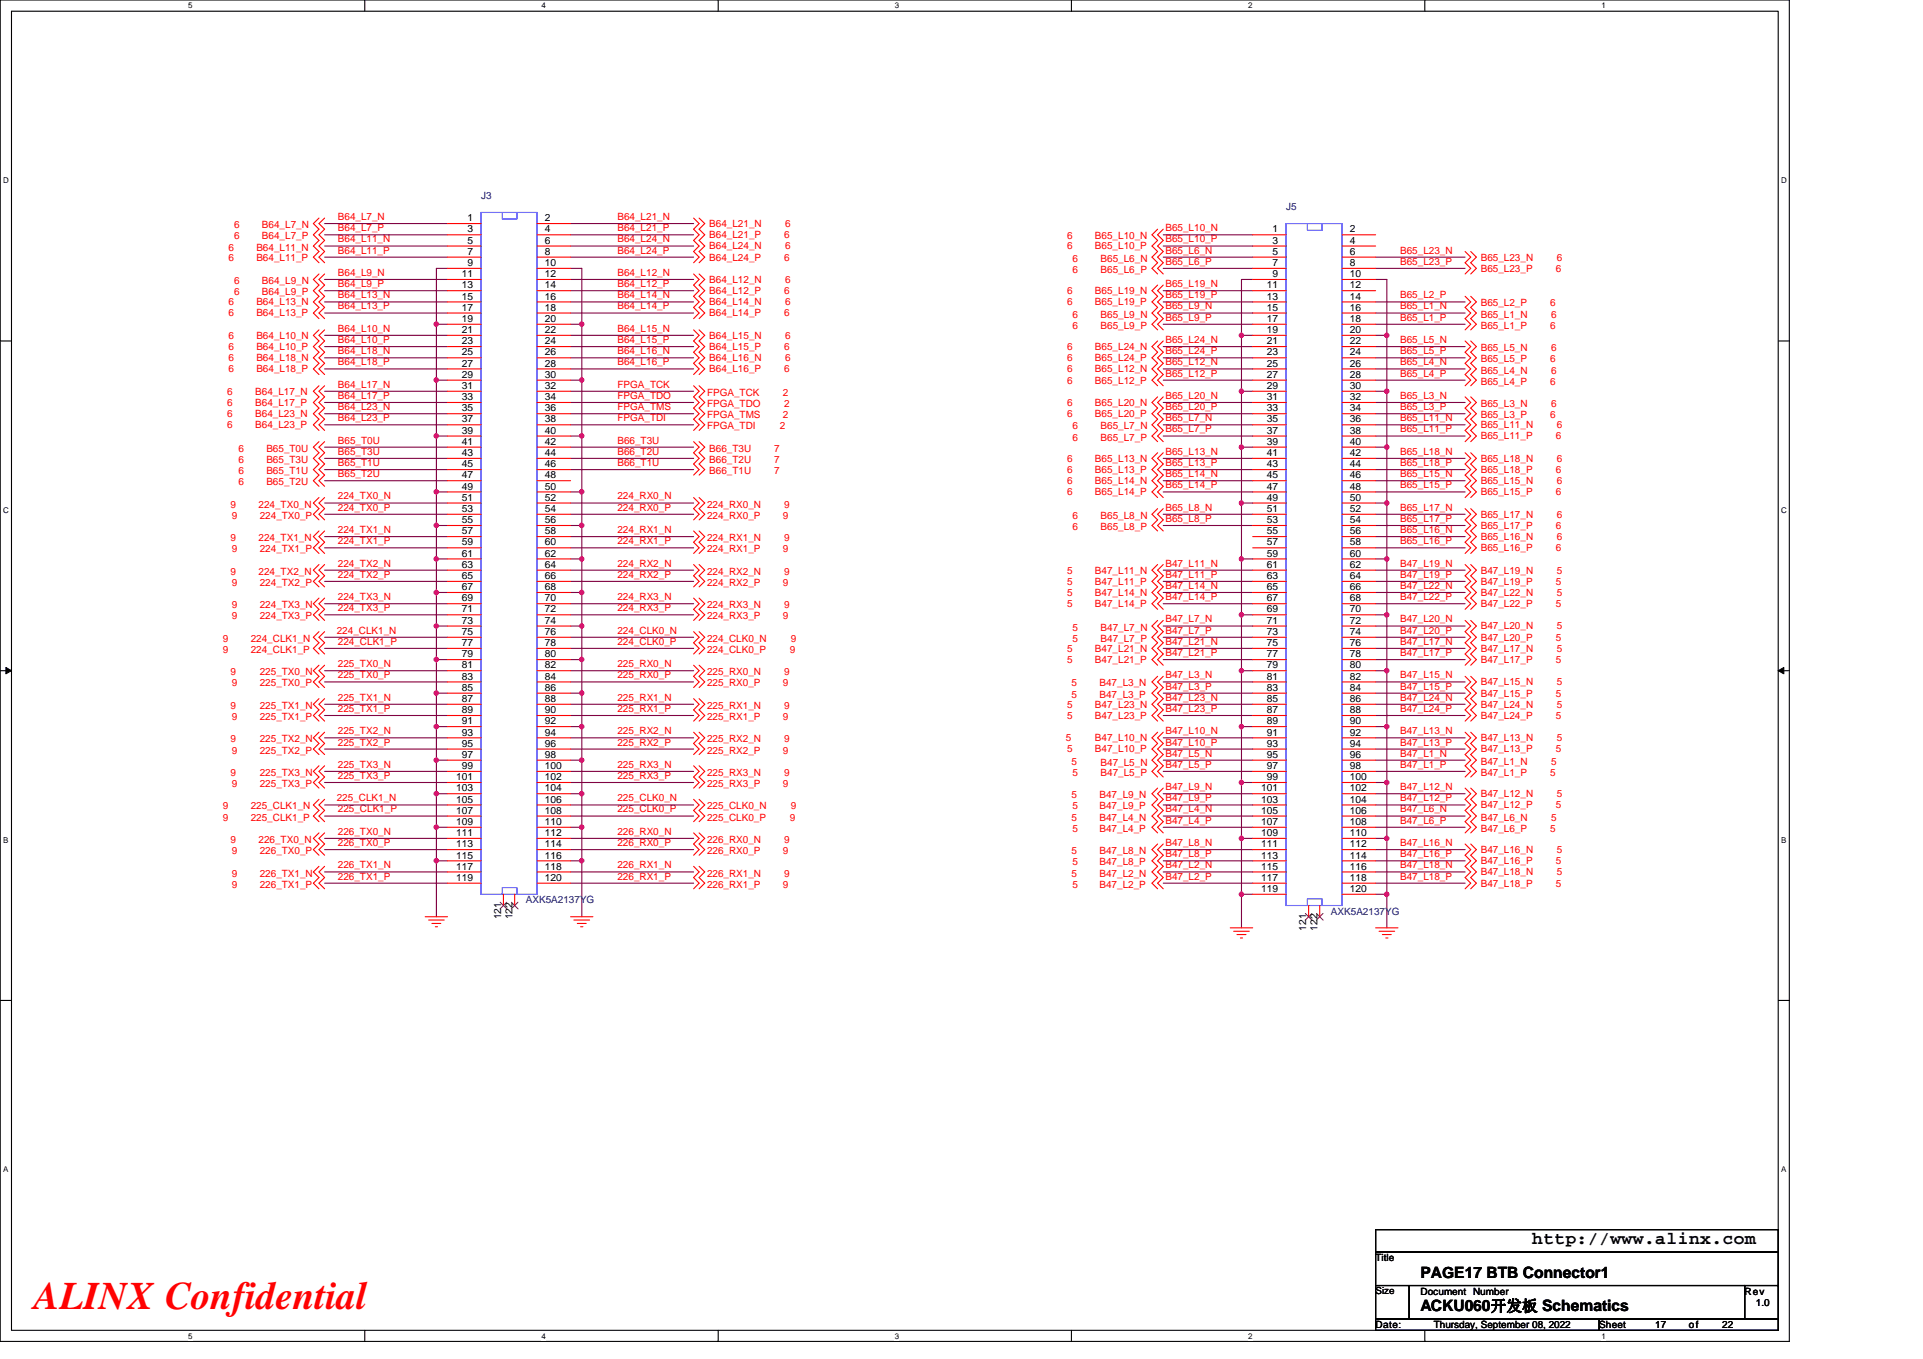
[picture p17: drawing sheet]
<svg xmlns="http://www.w3.org/2000/svg" width="297mm" height="210mm" viewBox="0 0 297 210" stroke-linecap="round" stroke-linejoin="round" font-family="sans-serif">
<defs><g id="words">
<text font-size="6" fill="#f00" x="5.2" y="202.3">ALINX Confidential</text>
<text font-size="2.8" x="236.7" y="192.3">http://www.alinx.com</text>
<g font-size="2.4">
<text x="219.4" y="197.4">PAGE17 BTB Connector1</text>
<text x="219.4" y="202.6">ACKU060开发板 Schematics</text>
</g>
<g font-size="1.5" fill="#f00">
<text x="36.1" y="35.3">6</text>
<text x="40.5" y="35.3">B64_L7_N</text>
<text x="52.2" y="35.7">B64_L7_P</text>
<text x="52.2" y="34">B64_L7_N</text>
<text x="95.4" y="35.7">B64_L21_P</text>
<text x="95.4" y="34">B64_L21_N</text>
<text x="109.6" y="35.1">B64_L21_N</text>
<text x="121.3" y="35.1">6</text>
<text x="180" y="35.7">B65_L10_N</text>
<text x="35.3" y="40.3">6</text>
<text x="35.3" y="38.7">6</text>
<text x="36.1" y="37">6</text>
<text x="39.6" y="40.3">B64_L11_P</text>
<text x="39.6" y="38.7">B64_L11_N</text>
<text x="40.5" y="37">B64_L7_P</text>
<text x="52.2" y="39.2">B64_L11_P</text>
<text x="52.2" y="37.5">B64_L11_N</text>
<text x="95.4" y="39.2">B64_L24_P</text>
<text x="95.4" y="37.5">B64_L24_N</text>
<text x="109.6" y="38.5">B64_L24_N</text>
<text x="109.6" y="40.3">B64_L24_P</text>
<text x="109.6" y="36.8">B64_L21_P</text>
<text x="121.1" y="40.3">6</text>
<text x="121.1" y="36.8">6</text>
<text x="121.3" y="38.5">6</text>
<text x="164.8" y="38.5">6</text>
<text x="164.8" y="37">6</text>
<text x="165.7" y="40.4">6</text>
<text x="169.1" y="38.5">B65_L10_P</text>
<text x="169.1" y="37">B65_L10_N</text>
<text x="170" y="40.4">B65_L6_N</text>
<text x="180" y="40.9">B65_L6_P</text>
<text x="180" y="39.2">B65_L6_N</text>
<text x="180" y="37.5">B65_L10_P</text>
<text x="216.3" y="40.9">B65_L23_P</text>
<text x="216.3" y="39.2">B65_L23_N</text>
<text x="228.7" y="42">B65_L23_P</text>
<text x="228.7" y="40.3">B65_L23_N</text>
<text x="240.3" y="42">6</text>
<text x="240.5" y="40.3">6</text>
<text x="35.3" y="47.2">6</text>
<text x="36.1" y="45.6">6</text>
<text x="36.1" y="43.9">6</text>
<text x="39.6" y="47.2">B64_L13_N</text>
<text x="40.5" y="45.6">B64_L9_P</text>
<text x="40.5" y="43.9">B64_L9_N</text>
<text x="52.2" y="47.8">B64_L13_P</text>
<text x="52.2" y="46.1">B64_L13_N</text>
<text x="52.2" y="44.4">B64_L9_P</text>
<text x="52.2" y="42.6">B64_L9_N</text>
<text x="95.4" y="47.8">B64_L14_P</text>
<text x="95.4" y="46.1">B64_L14_N</text>
<text x="95.4" y="44.4">B64_L12_P</text>
<text x="95.4" y="42.6">B64_L12_N</text>
<text x="109.6" y="47.2">B64_L14_N</text>
<text x="109.6" y="45.4">B64_L12_P</text>
<text x="109.6" y="43.7">B64_L12_N</text>
<text x="121.1" y="45.4">6</text>
<text x="121.3" y="47.2">6</text>
<text x="121.3" y="43.7">6</text>
<text x="164.8" y="47.2">6</text>
<text x="164.8" y="45.4">6</text>
<text x="165.7" y="42.2">6</text>
<text x="169.1" y="47.2">B65_L19_P</text>
<text x="169.1" y="45.4">B65_L19_N</text>
<text x="170" y="42.2">B65_L6_P</text>
<text x="180" y="46.1">B65_L19_P</text>
<text x="180" y="44.4">B65_L19_N</text>
<text x="180" y="47.8">B65_L9_N</text>
<text x="216.3" y="46.1">B65_L2_P</text>
<text x="216.3" y="47.8">B65_L1_N</text>
<text x="228.7" y="47.3">B65_L2_P</text>
<text x="239.4" y="47.3">6</text>
<text x="35.3" y="48.9">6</text>
<text x="35.3" y="52.4">6</text>
<text x="39.6" y="48.9">B64_L13_P</text>
<text x="39.6" y="52.4">B64_L10_N</text>
<text x="52.2" y="53">B64_L10_P</text>
<text x="52.2" y="51.3">B64_L10_N</text>
<text x="95.4" y="53">B64_L15_P</text>
<text x="95.4" y="51.3">B64_L15_N</text>
<text x="109.6" y="52.4">B64_L15_N</text>
<text x="109.6" y="48.9">B64_L14_P</text>
<text x="121.1" y="48.9">6</text>
<text x="121.3" y="52.4">6</text>
<text x="165.7" y="50.8">6</text>
<text x="165.7" y="49.1">6</text>
<text x="170" y="50.8">B65_L9_P</text>
<text x="170" y="49.1">B65_L9_N</text>
<text x="180" y="53">B65_L24_N</text>
<text x="180" y="49.6">B65_L9_P</text>
<text x="216.3" y="49.6">B65_L1_P</text>
<text x="216.3" y="53">B65_L5_N</text>
<text x="228.7" y="50.8">B65_L1_P</text>
<text x="228.7" y="49.1">B65_L1_N</text>
<text x="239.4" y="50.8">6</text>
<text x="239.6" y="49.1">6</text>
<text x="35.3" y="55.8">6</text>
<text x="35.3" y="57.5">6</text>
<text x="35.3" y="54.1">6</text>
<text x="39.6" y="55.8">B64_L18_N</text>
<text x="39.6" y="57.5">B64_L18_P</text>
<text x="39.6" y="54.1">B64_L10_P</text>
<text x="52.2" y="56.5">B64_L18_P</text>
<text x="52.2" y="59.9">B64_L17_N</text>
<text x="52.2" y="54.7">B64_L18_N</text>
<text x="95.4" y="59.9">FPGA_TCK</text>
<text x="95.4" y="56.5">B64_L16_P</text>
<text x="95.4" y="54.7">B64_L16_N</text>
<text x="109.6" y="57.5">B64_L16_P</text>
<text x="109.6" y="54.1">B64_L15_P</text>
<text x="109.6" y="55.8">B64_L16_N</text>
<text x="121.1" y="57.5">6</text>
<text x="121.1" y="54.1">6</text>
<text x="121.3" y="55.8">6</text>
<text x="164.8" y="59.3">6</text>
<text x="164.8" y="57.5">6</text>
<text x="164.8" y="55.8">6</text>
<text x="164.8" y="54.1">6</text>
<text x="169.1" y="59.3">B65_L12_P</text>
<text x="169.1" y="57.5">B65_L12_N</text>
<text x="169.1" y="55.8">B65_L24_P</text>
<text x="169.1" y="54.1">B65_L24_N</text>
<text x="180" y="58.2">B65_L12_P</text>
<text x="180" y="56.5">B65_L12_N</text>
<text x="180" y="54.7">B65_L24_P</text>
<text x="216.3" y="58.2">B65_L4_P</text>
<text x="216.3" y="56.5">B65_L4_N</text>
<text x="216.3" y="54.7">B65_L5_P</text>
<text x="228.7" y="59.4">B65_L4_P</text>
<text x="228.7" y="57.7">B65_L4_N</text>
<text x="228.7" y="54.3">B65_L5_N</text>
<text x="228.7" y="56">B65_L5_P</text>
<text x="239.4" y="59.4">6</text>
<text x="239.4" y="56">6</text>
<text x="239.6" y="57.7">6</text>
<text x="239.6" y="54.3">6</text>
<text x="35.1" y="64.5">6</text>
<text x="35.1" y="61">6</text>
<text x="35.1" y="62.7">6</text>
<text x="39.4" y="64.5">B64_L23_N</text>
<text x="39.4" y="61">B64_L17_N</text>
<text x="39.4" y="62.7">B64_L17_P</text>
<text x="52.2" y="65.1">B64_L23_P</text>
<text x="52.2" y="63.4">B64_L23_N</text>
<text x="52.2" y="61.6">B64_L17_P</text>
<text x="95.4" y="65.1">FPGA_TDI</text>
<text x="95.4" y="61.6">FPGA_TDO</text>
<text x="95.4" y="63.4">FPGA_TMS</text>
<text x="109.2" y="61.2">FPGA_TCK</text>
<text x="109.2" y="64.6">FPGA_TMS</text>
<text x="109.2" y="62.9">FPGA_TDO</text>
<text x="120.9" y="61.2">2</text>
<text x="120.9" y="64.6">2</text>
<text x="121.1" y="62.9">2</text>
<text x="164.8" y="62.7">6</text>
<text x="164.8" y="64.5">6</text>
<text x="169.1" y="62.7">B65_L20_N</text>
<text x="169.1" y="64.5">B65_L20_P</text>
<text x="180" y="65.1">B65_L7_N</text>
<text x="180" y="63.4">B65_L20_P</text>
<text x="180" y="61.6">B65_L20_N</text>
<text x="216.3" y="63.4">B65_L3_P</text>
<text x="216.3" y="61.6">B65_L3_N</text>
<text x="216.3" y="65.1">B65_L11_N</text>
<text x="228.7" y="64.6">B65_L3_P</text>
<text x="228.7" y="62.9">B65_L3_N</text>
<text x="239.4" y="64.6">6</text>
<text x="239.6" y="62.9">6</text>
<text x="35.1" y="66.2">6</text>
<text x="36.8" y="71.5">6</text>
<text x="36.8" y="69.8">6</text>
<text x="39.4" y="66.2">B64_L23_P</text>
<text x="41.1" y="71.5">B65_T3U</text>
<text x="41.1" y="69.8">B65_T0U</text>
<text x="52.2" y="70.3">B65_T3U</text>
<text x="52.2" y="68.5">B65_T0U</text>
<text x="95.4" y="70.3">B66_T2U</text>
<text x="95.4" y="68.5">B66_T3U</text>
<text x="109.2" y="66.4">FPGA_TDI</text>
<text x="109.6" y="71.5">B66_T2U</text>
<text x="109.6" y="69.8">B66_T3U</text>
<text x="119.6" y="71.5">7</text>
<text x="119.6" y="69.8">7</text>
<text x="120.4" y="66.4">2</text>
<text x="164.8" y="71.4">6</text>
<text x="165.7" y="68.1">6</text>
<text x="165.7" y="66.4">6</text>
<text x="169.1" y="71.4">B65_L13_N</text>
<text x="170" y="68.1">B65_L7_P</text>
<text x="170" y="66.4">B65_L7_N</text>
<text x="180" y="66.8">B65_L7_P</text>
<text x="180" y="70.3">B65_L13_N</text>
<text x="216.3" y="66.8">B65_L11_P</text>
<text x="216.3" y="70.3">B65_L18_N</text>
<text x="228.7" y="67.9">B65_L11_P</text>
<text x="228.7" y="66.2">B65_L11_N</text>
<text x="228.7" y="71.4">B65_L18_N</text>
<text x="240.3" y="67.9">6</text>
<text x="240.5" y="66.2">6</text>
<text x="240.5" y="71.4">6</text>
<text x="36.8" y="75">6</text>
<text x="36.8" y="73.3">6</text>
<text x="41.1" y="75">B65_T2U</text>
<text x="41.1" y="73.3">B65_T1U</text>
<text x="52.2" y="72">B65_T1U</text>
<text x="52.2" y="73.7">B65_T2U</text>
<text x="52.2" y="77.2">224_TX0_N</text>
<text x="95.4" y="72">B66_T1U</text>
<text x="95.4" y="77.2">224_RX0_N</text>
<text x="109.6" y="73.3">B66_T1U</text>
<text x="119.6" y="73.3">7</text>
<text x="164.8" y="73.1">6</text>
<text x="164.8" y="74.8">6</text>
<text x="164.8" y="76.5">6</text>
<text x="169.1" y="73.1">B65_L13_P</text>
<text x="169.1" y="74.8">B65_L14_N</text>
<text x="169.1" y="76.5">B65_L14_P</text>
<text x="180" y="72">B65_L13_P</text>
<text x="180" y="75.5">B65_L14_P</text>
<text x="180" y="73.7">B65_L14_N</text>
<text x="216.3" y="75.5">B65_L15_P</text>
<text x="216.3" y="73.7">B65_L15_N</text>
<text x="216.3" y="72">B65_L18_P</text>
<text x="228.7" y="74.8">B65_L15_N</text>
<text x="228.7" y="76.5">B65_L15_P</text>
<text x="228.7" y="73.1">B65_L18_P</text>
<text x="240.3" y="76.5">6</text>
<text x="240.3" y="73.1">6</text>
<text x="240.5" y="74.8">6</text>
<text x="35.6" y="78.4">9</text>
<text x="35.6" y="83.6">9</text>
<text x="35.8" y="80.2">9</text>
<text x="39.9" y="78.4">224_TX0_N</text>
<text x="39.9" y="83.6">224_TX1_N</text>
<text x="40.1" y="80.2">224_TX0_P</text>
<text x="52.2" y="78.9">224_TX0_P</text>
<text x="52.2" y="82.4">224_TX1_N</text>
<text x="95.4" y="78.9">224_RX0_P</text>
<text x="95.4" y="82.4">224_RX1_N</text>
<text x="109.2" y="80.2">224_RX0_P</text>
<text x="109.2" y="78.4">224_RX0_N</text>
<text x="109.2" y="83.6">224_RX1_N</text>
<text x="120.9" y="80.2">9</text>
<text x="121.1" y="78.4">9</text>
<text x="121.1" y="83.6">9</text>
<text x="165.7" y="81.9">6</text>
<text x="165.7" y="80.2">6</text>
<text x="170" y="81.9">B65_L8_P</text>
<text x="170" y="80.2">B65_L8_N</text>
<text x="180" y="80.6">B65_L8_P</text>
<text x="180" y="78.9">B65_L8_N</text>
<text x="216.3" y="82.4">B65_L16_N</text>
<text x="216.3" y="80.6">B65_L17_P</text>
<text x="216.3" y="78.9">B65_L17_N</text>
<text x="228.7" y="83.4">B65_L16_N</text>
<text x="228.7" y="80">B65_L17_N</text>
<text x="228.7" y="81.7">B65_L17_P</text>
<text x="240.3" y="81.7">6</text>
<text x="240.5" y="83.4">6</text>
<text x="240.5" y="80">6</text>
<text x="35.6" y="88.8">9</text>
<text x="35.8" y="85.3">9</text>
<text x="39.9" y="88.8">224_TX2_N</text>
<text x="40.1" y="85.3">224_TX1_P</text>
<text x="52.2" y="84.1">224_TX1_P</text>
<text x="52.2" y="89.3">224_TX2_P</text>
<text x="52.2" y="87.5">224_TX2_N</text>
<text x="95.4" y="84.1">224_RX1_P</text>
<text x="95.4" y="89.3">224_RX2_P</text>
<text x="95.4" y="87.5">224_RX2_N</text>
<text x="109.2" y="85.3">224_RX1_P</text>
<text x="109.2" y="88.8">224_RX2_N</text>
<text x="120.9" y="85.3">9</text>
<text x="121.1" y="88.8">9</text>
<text x="164.8" y="88.6">5</text>
<text x="169.1" y="88.6">B47_L11_N</text>
<text x="180" y="89.3">B47_L11_P</text>
<text x="180" y="87.5">B47_L11_N</text>
<text x="216.3" y="84.1">B65_L16_P</text>
<text x="216.3" y="89.3">B47_L19_P</text>
<text x="216.3" y="87.5">B47_L19_N</text>
<text x="228.7" y="85.2">B65_L16_P</text>
<text x="228.7" y="88.6">B47_L19_N</text>
<text x="240.3" y="85.2">6</text>
<text x="240.5" y="88.6">5</text>
<text x="35.8" y="90.5">9</text>
<text x="35.8" y="95.7">9</text>
<text x="35.8" y="94">9</text>
<text x="40.1" y="90.5">224_TX2_P</text>
<text x="40.1" y="95.7">224_TX3_P</text>
<text x="40.1" y="94">224_TX3_N</text>
<text x="52.2" y="94.4">224_TX3_P</text>
<text x="52.2" y="92.7">224_TX3_N</text>
<text x="95.4" y="94.4">224_RX3_P</text>
<text x="95.4" y="92.7">224_RX3_N</text>
<text x="109.2" y="90.5">224_RX2_P</text>
<text x="109.2" y="95.7">224_RX3_P</text>
<text x="109.2" y="94">224_RX3_N</text>
<text x="120.9" y="90.5">9</text>
<text x="120.9" y="95.7">9</text>
<text x="121.1" y="94">9</text>
<text x="164.8" y="90.4">5</text>
<text x="164.8" y="92.1">5</text>
<text x="164.8" y="93.8">5</text>
<text x="169.1" y="90.4">B47_L11_P</text>
<text x="169.1" y="92.1">B47_L14_N</text>
<text x="169.1" y="93.8">B47_L14_P</text>
<text x="180" y="92.7">B47_L14_P</text>
<text x="180" y="91">B47_L14_N</text>
<text x="216.3" y="92.7">B47_L22_P</text>
<text x="216.3" y="91">B47_L22_N</text>
<text x="228.7" y="90.4">B47_L19_P</text>
<text x="228.7" y="93.8">B47_L22_P</text>
<text x="228.7" y="92.1">B47_L22_N</text>
<text x="240.3" y="90.4">5</text>
<text x="240.3" y="93.8">5</text>
<text x="240.5" y="92.1">5</text>
<text x="34.4" y="100.9">9</text>
<text x="34.4" y="99.2">9</text>
<text x="38.7" y="100.9">224_CLK1_P</text>
<text x="38.7" y="99.2">224_CLK1_N</text>
<text x="52" y="97.9">224_CLK1_N</text>
<text x="52.2" y="99.6">224_CLK1_P</text>
<text x="95.4" y="99.6">224_CLK0_P</text>
<text x="95.4" y="97.9">224_CLK0_N</text>
<text x="109.2" y="100.9">224_CLK0_P</text>
<text x="109.2" y="99.2">224_CLK0_N</text>
<text x="122" y="100.9">9</text>
<text x="122.2" y="99.2">9</text>
<text x="164.8" y="100.7">5</text>
<text x="165.7" y="99.2">5</text>
<text x="165.7" y="97.4">5</text>
<text x="169.1" y="100.7">B47_L21_N</text>
<text x="170" y="99.2">B47_L7_P</text>
<text x="170" y="97.4">B47_L7_N</text>
<text x="180" y="97.9">B47_L7_P</text>
<text x="180" y="96.2">B47_L7_N</text>
<text x="180" y="101.4">B47_L21_P</text>
<text x="180" y="99.6">B47_L21_N</text>
<text x="216.3" y="97.9">B47_L20_P</text>
<text x="216.3" y="96.2">B47_L20_N</text>
<text x="216.3" y="101.4">B47_L17_P</text>
<text x="216.3" y="99.6">B47_L17_N</text>
<text x="228.7" y="97.3">B47_L20_N</text>
<text x="228.7" y="99">B47_L20_P</text>
<text x="228.7" y="100.7">B47_L17_N</text>
<text x="240.3" y="99">5</text>
<text x="240.5" y="97.3">5</text>
<text x="240.5" y="100.7">5</text>
<text x="35.6" y="104.4">9</text>
<text x="35.8" y="106.1">9</text>
<text x="40.1" y="106.1">225_TX0_P</text>
<text x="40.1" y="104.4">225_TX0_N</text>
<text x="52.2" y="104.8">225_TX0_P</text>
<text x="52.2" y="103.1">225_TX0_N</text>
<text x="95.4" y="104.8">225_RX0_P</text>
<text x="95.4" y="103.1">225_RX0_N</text>
<text x="109.2" y="106.1">225_RX0_P</text>
<text x="109.2" y="104.4">225_RX0_N</text>
<text x="120.9" y="106.1">9</text>
<text x="121.1" y="104.4">9</text>
<text x="164.8" y="102.4">5</text>
<text x="165.5" y="107.8">5</text>
<text x="165.5" y="106.1">5</text>
<text x="169.1" y="102.4">B47_L21_P</text>
<text x="169.8" y="107.8">B47_L3_P</text>
<text x="169.8" y="106.1">B47_L3_N</text>
<text x="180" y="106.6">B47_L3_P</text>
<text x="180" y="104.8">B47_L3_N</text>
<text x="216.3" y="106.6">B47_L15_P</text>
<text x="216.3" y="104.8">B47_L15_N</text>
<text x="228.7" y="105.9">B47_L15_N</text>
<text x="228.7" y="107.6">B47_L15_P</text>
<text x="228.7" y="102.4">B47_L17_P</text>
<text x="240.3" y="107.6">5</text>
<text x="240.3" y="102.4">5</text>
<text x="240.5" y="105.9">5</text>
<text x="35.6" y="109.5">9</text>
<text x="35.8" y="111.3">9</text>
<text x="40.1" y="111.3">225_TX1_P</text>
<text x="40.1" y="109.5">225_TX1_N</text>
<text x="52.2" y="110">225_TX1_P</text>
<text x="52.2" y="108.3">225_TX1_N</text>
<text x="52.2" y="113.5">225_TX2_N</text>
<text x="95.4" y="110">225_RX1_P</text>
<text x="95.4" y="108.3">225_RX1_N</text>
<text x="95.4" y="113.5">225_RX2_N</text>
<text x="109.2" y="111.3">225_RX1_P</text>
<text x="109.2" y="109.5">225_RX1_N</text>
<text x="120.9" y="111.3">9</text>
<text x="121.1" y="109.5">9</text>
<text x="164.8" y="111.1">5</text>
<text x="164.8" y="109.3">5</text>
<text x="169.1" y="111.1">B47_L23_P</text>
<text x="169.1" y="109.3">B47_L23_N</text>
<text x="180" y="113.5">B47_L10_N</text>
<text x="180" y="110">B47_L23_P</text>
<text x="180" y="108.3">B47_L23_N</text>
<text x="216.3" y="113.5">B47_L13_N</text>
<text x="216.3" y="110">B47_L24_P</text>
<text x="216.3" y="108.3">B47_L24_N</text>
<text x="228.7" y="109.3">B47_L24_N</text>
<text x="228.7" y="111.1">B47_L24_P</text>
<text x="240.3" y="111.1">5</text>
<text x="240.5" y="109.3">5</text>
<text x="35.6" y="114.7">9</text>
<text x="35.6" y="119.9">9</text>
<text x="35.8" y="116.4">9</text>
<text x="40.1" y="116.4">225_TX2_P</text>
<text x="40.1" y="114.7">225_TX2_N</text>
<text x="40.1" y="119.9">225_TX3_N</text>
<text x="52.2" y="115.2">225_TX2_P</text>
<text x="52.2" y="118.6">225_TX3_N</text>
<text x="95.4" y="115.2">225_RX2_P</text>
<text x="95.4" y="118.6">225_RX3_N</text>
<text x="109.2" y="116.4">225_RX2_P</text>
<text x="109.2" y="114.7">225_RX2_N</text>
<text x="109.2" y="119.9">225_RX3_N</text>
<text x="120.9" y="116.4">9</text>
<text x="121.1" y="114.7">9</text>
<text x="121.1" y="119.9">9</text>
<text x="164.7" y="114.5">5</text>
<text x="164.8" y="116.3">5</text>
<text x="165.5" y="118.2">5</text>
<text x="165.7" y="119.9">5</text>
<text x="169.1" y="116.3">B47_L10_P</text>
<text x="169.1" y="114.5">B47_L10_N</text>
<text x="170" y="118.3">B47_L5_N</text>
<text x="170" y="119.9">B47_L5_P</text>
<text x="180" y="118.6">B47_L5_P</text>
<text x="180" y="116.9">B47_L5_N</text>
<text x="180" y="115.2">B47_L10_P</text>
<text x="216.3" y="118.6">B47_L1_P</text>
<text x="216.3" y="116.9">B47_L1_N</text>
<text x="216.3" y="115.2">B47_L13_P</text>
<text x="228.7" y="119.9">B47_L1_P</text>
<text x="228.7" y="118.2">B47_L1_N</text>
<text x="228.7" y="116.3">B47_L13_P</text>
<text x="228.7" y="114.5">B47_L13_N</text>
<text x="239.4" y="119.9">5</text>
<text x="239.6" y="118.2">5</text>
<text x="240.3" y="116.3">5</text>
<text x="240.5" y="114.5">5</text>
<text x="34.4" y="125.1">9</text>
<text x="35.8" y="121.6">9</text>
<text x="38.7" y="125.1">225_CLK1_N</text>
<text x="40.1" y="121.6">225_TX3_P</text>
<text x="52" y="123.8">225_CLK1_N</text>
<text x="52.2" y="120.4">225_TX3_P</text>
<text x="52.2" y="125.5">225_CLK1_P</text>
<text x="95.4" y="120.4">225_RX3_P</text>
<text x="95.4" y="125.5">225_CLK0_P</text>
<text x="95.4" y="123.8">225_CLK0_N</text>
<text x="109.2" y="121.6">225_RX3_P</text>
<text x="109.2" y="125.1">225_CLK0_N</text>
<text x="120.9" y="121.6">9</text>
<text x="122.2" y="125.1">9</text>
<text x="165.5" y="123.3">5</text>
<text x="165.7" y="125.1">5</text>
<text x="169.8" y="125.1">B47_L9_P</text>
<text x="169.8" y="123.3">B47_L9_N</text>
<text x="180" y="125.5">B47_L4_N</text>
<text x="180" y="123.8">B47_L9_P</text>
<text x="180" y="122.1">B47_L9_N</text>
<text x="216.3" y="125.5">B47_L6_N</text>
<text x="216.3" y="123.8">B47_L12_P</text>
<text x="216.3" y="122.1">B47_L12_N</text>
<text x="228.7" y="124.9">B47_L12_P</text>
<text x="228.7" y="123.2">B47_L12_N</text>
<text x="240.3" y="124.9">5</text>
<text x="240.5" y="123.2">5</text>
<text x="34.4" y="126.8">9</text>
<text x="35.6" y="130.3">9</text>
<text x="35.8" y="132">9</text>
<text x="38.7" y="126.8">225_CLK1_P</text>
<text x="39.9" y="130.3">226_TX0_N</text>
<text x="40.1" y="132">226_TX0_P</text>
<text x="52.2" y="130.7">226_TX0_P</text>
<text x="52.2" y="129">226_TX0_N</text>
<text x="95.4" y="130.7">226_RX0_P</text>
<text x="95.4" y="129">226_RX0_N</text>
<text x="109.2" y="132">226_RX0_P</text>
<text x="109.2" y="130.3">226_RX0_N</text>
<text x="109.2" y="126.8">225_CLK0_P</text>
<text x="120.9" y="132">9</text>
<text x="121.1" y="130.3">9</text>
<text x="122" y="126.8">9</text>
<text x="165.5" y="126.8">5</text>
<text x="165.5" y="132">5</text>
<text x="165.7" y="128.5">5</text>
<text x="169.8" y="128.5">B47_L4_P</text>
<text x="169.8" y="126.8">B47_L4_N</text>
<text x="169.8" y="132">B47_L8_N</text>
<text x="180" y="127.3">B47_L4_P</text>
<text x="180" y="130.7">B47_L8_N</text>
<text x="216.3" y="127.3">B47_L6_P</text>
<text x="216.3" y="130.7">B47_L16_N</text>
<text x="228.7" y="128.5">B47_L6_P</text>
<text x="228.7" y="126.8">B47_L6_N</text>
<text x="228.7" y="131.8">B47_L16_N</text>
<text x="239.4" y="128.5">5</text>
<text x="239.6" y="126.8">5</text>
<text x="240.5" y="131.8">5</text>
<text x="35.8" y="137.2">9</text>
<text x="35.8" y="135.4">9</text>
<text x="40.1" y="137.2">226_TX1_P</text>
<text x="40.1" y="135.4">226_TX1_N</text>
<text x="52.2" y="135.9">226_TX1_P</text>
<text x="52.2" y="134.2">226_TX1_N</text>
<text x="95.4" y="135.9">226_RX1_P</text>
<text x="95.4" y="134.2">226_RX1_N</text>
<text x="109.2" y="137.2">226_RX1_P</text>
<text x="109.2" y="135.4">226_RX1_N</text>
<text x="120.9" y="137.2">9</text>
<text x="121.1" y="135.4">9</text>
<text x="165.5" y="135.4">5</text>
<text x="165.7" y="137.2">5</text>
<text x="165.7" y="133.7">5</text>
<text x="169.8" y="137.2">B47_L2_P</text>
<text x="169.8" y="135.4">B47_L2_N</text>
<text x="169.8" y="133.7">B47_L8_P</text>
<text x="180" y="135.9">B47_L2_P</text>
<text x="180" y="134.2">B47_L2_N</text>
<text x="180" y="132.5">B47_L8_P</text>
<text x="216.3" y="132.5">B47_L16_P</text>
<text x="216.3" y="135.9">B47_L18_P</text>
<text x="216.3" y="134.2">B47_L18_N</text>
<text x="228.7" y="133.5">B47_L16_P</text>
<text x="228.7" y="135.3">B47_L18_N</text>
<text x="228.7" y="137">B47_L18_P</text>
<text x="240.3" y="133.5">5</text>
<text x="240.3" y="137">5</text>
<text x="240.5" y="135.3">5</text>
</g>
<g font-size="1.5">
<text x="72.2" y="34.2">1</text>
<text x="72.2" y="35.9">3</text>
<text x="84.2" y="34.2">2</text>
<text x="84.2" y="35.9">4</text>
<text x="196.6" y="35.9">1</text>
<text x="208.5" y="35.9">2</text>
<text x="72.2" y="37.7">5</text>
<text x="72.2" y="39.4">7</text>
<text x="72.2" y="41.1">9</text>
<text x="84.2" y="37.7">6</text>
<text x="84.2" y="39.4">8</text>
<text x="84.2" y="41.1">10</text>
<text x="196.6" y="37.7">3</text>
<text x="196.6" y="39.4">5</text>
<text x="196.6" y="41.1">7</text>
<text x="208.5" y="37.7">4</text>
<text x="208.5" y="39.4">6</text>
<text x="208.5" y="41.1">8</text>
<text x="71.3" y="42.8">11</text>
<text x="71.3" y="44.6">13</text>
<text x="71.3" y="46.3">15</text>
<text x="84.2" y="42.8">12</text>
<text x="84.2" y="44.6">14</text>
<text x="84.2" y="46.3">16</text>
<text x="195.7" y="44.6">11</text>
<text x="195.7" y="46.3">13</text>
<text x="196.6" y="42.8">9</text>
<text x="208.5" y="42.8">10</text>
<text x="208.5" y="44.6">12</text>
<text x="208.5" y="46.3">14</text>
<text x="71.3" y="48">17</text>
<text x="71.3" y="49.7">19</text>
<text x="71.3" y="51.5">21</text>
<text x="71.3" y="53.2">23</text>
<text x="84.2" y="48">18</text>
<text x="84.2" y="49.7">20</text>
<text x="84.2" y="51.5">22</text>
<text x="84.2" y="53.2">24</text>
<text x="195.7" y="48">15</text>
<text x="195.7" y="49.7">17</text>
<text x="195.7" y="51.5">19</text>
<text x="195.7" y="53.2">21</text>
<text x="208.5" y="48">16</text>
<text x="208.5" y="49.7">18</text>
<text x="208.5" y="51.5">20</text>
<text x="208.5" y="53.2">22</text>
<text x="71.3" y="54.9">25</text>
<text x="71.3" y="56.6">27</text>
<text x="71.3" y="58.4">29</text>
<text x="84.2" y="54.9">26</text>
<text x="84.2" y="56.6">28</text>
<text x="84.2" y="58.4">30</text>
<text x="195.7" y="54.9">23</text>
<text x="195.7" y="56.6">25</text>
<text x="195.7" y="58.4">27</text>
<text x="208.5" y="54.9">24</text>
<text x="208.5" y="56.6">26</text>
<text x="208.5" y="58.4">28</text>
<text x="71.3" y="60.1">31</text>
<text x="71.3" y="61.8">33</text>
<text x="71.3" y="63.6">35</text>
<text x="71.3" y="65.3">37</text>
<text x="84.2" y="60.1">32</text>
<text x="84.2" y="61.8">34</text>
<text x="84.2" y="63.6">36</text>
<text x="84.2" y="65.3">38</text>
<text x="195.7" y="60.1">29</text>
<text x="195.7" y="61.8">31</text>
<text x="195.7" y="63.6">33</text>
<text x="195.7" y="65.3">35</text>
<text x="208.5" y="60.1">30</text>
<text x="208.5" y="61.8">32</text>
<text x="208.5" y="63.6">34</text>
<text x="208.5" y="65.3">36</text>
<text x="71.3" y="67">39</text>
<text x="71.3" y="68.7">41</text>
<text x="71.3" y="70.5">43</text>
<text x="84.2" y="67">40</text>
<text x="84.2" y="68.7">42</text>
<text x="84.2" y="70.5">44</text>
<text x="195.7" y="67">37</text>
<text x="195.7" y="68.7">39</text>
<text x="195.7" y="70.5">41</text>
<text x="208.5" y="67">38</text>
<text x="208.5" y="68.7">40</text>
<text x="208.5" y="70.5">42</text>
<text x="71.3" y="72.2">45</text>
<text x="71.3" y="73.9">47</text>
<text x="71.3" y="75.6">49</text>
<text x="71.3" y="77.4">51</text>
<text x="84.2" y="72.2">46</text>
<text x="84.2" y="73.9">48</text>
<text x="84.2" y="75.6">50</text>
<text x="84.2" y="77.4">52</text>
<text x="195.7" y="72.2">43</text>
<text x="195.7" y="73.9">45</text>
<text x="195.7" y="75.6">47</text>
<text x="195.7" y="77.4">49</text>
<text x="208.5" y="72.2">44</text>
<text x="208.5" y="73.9">46</text>
<text x="208.5" y="75.6">48</text>
<text x="208.5" y="77.4">50</text>
<text x="71.3" y="79.1">53</text>
<text x="71.3" y="80.8">55</text>
<text x="71.3" y="82.5">57</text>
<text x="84.2" y="79.1">54</text>
<text x="84.2" y="80.8">56</text>
<text x="84.2" y="82.5">58</text>
<text x="195.7" y="79.1">51</text>
<text x="195.7" y="80.8">53</text>
<text x="195.7" y="82.5">55</text>
<text x="208.5" y="79.1">52</text>
<text x="208.5" y="80.8">54</text>
<text x="208.5" y="82.5">56</text>
<text x="71.3" y="84.3">59</text>
<text x="71.3" y="86">61</text>
<text x="71.3" y="87.7">63</text>
<text x="71.3" y="89.5">65</text>
<text x="84.2" y="84.3">60</text>
<text x="84.2" y="86">62</text>
<text x="84.2" y="87.7">64</text>
<text x="84.2" y="89.5">66</text>
<text x="195.7" y="84.3">57</text>
<text x="195.7" y="86">59</text>
<text x="195.7" y="87.7">61</text>
<text x="195.7" y="89.5">63</text>
<text x="208.5" y="84.3">58</text>
<text x="208.5" y="86">60</text>
<text x="208.5" y="87.7">62</text>
<text x="208.5" y="89.5">64</text>
<text x="71.3" y="91.2">67</text>
<text x="71.3" y="92.9">69</text>
<text x="71.3" y="94.6">71</text>
<text x="84.2" y="91.2">68</text>
<text x="84.2" y="92.9">70</text>
<text x="84.2" y="94.6">72</text>
<text x="195.7" y="91.2">65</text>
<text x="195.7" y="92.9">67</text>
<text x="195.7" y="94.6">69</text>
<text x="208.5" y="91.2">66</text>
<text x="208.5" y="92.9">68</text>
<text x="208.5" y="94.6">70</text>
<text x="71.3" y="96.4">73</text>
<text x="71.3" y="98.1">75</text>
<text x="71.3" y="99.8">77</text>
<text x="71.3" y="101.6">79</text>
<text x="84.2" y="96.4">74</text>
<text x="84.2" y="98.1">76</text>
<text x="84.2" y="99.8">78</text>
<text x="84.2" y="101.6">80</text>
<text x="195.7" y="96.4">71</text>
<text x="195.7" y="98.1">73</text>
<text x="195.7" y="99.8">75</text>
<text x="195.7" y="101.6">77</text>
<text x="208.5" y="96.4">72</text>
<text x="208.5" y="98.1">74</text>
<text x="208.5" y="99.8">76</text>
<text x="208.5" y="101.6">78</text>
<text x="71.3" y="103.3">81</text>
<text x="71.3" y="105">83</text>
<text x="71.3" y="106.7">85</text>
<text x="84.2" y="103.3">82</text>
<text x="84.2" y="105">84</text>
<text x="84.2" y="106.7">86</text>
<text x="195.7" y="103.3">79</text>
<text x="195.7" y="105">81</text>
<text x="195.7" y="106.7">83</text>
<text x="208.5" y="103.3">80</text>
<text x="208.5" y="105">82</text>
<text x="208.5" y="106.7">84</text>
<text x="71.3" y="108.5">87</text>
<text x="71.3" y="110.2">89</text>
<text x="71.3" y="111.9">91</text>
<text x="71.3" y="113.6">93</text>
<text x="84.2" y="108.5">88</text>
<text x="84.2" y="110.2">90</text>
<text x="84.2" y="111.9">92</text>
<text x="84.2" y="113.6">94</text>
<text x="195.7" y="108.5">85</text>
<text x="195.7" y="110.2">87</text>
<text x="195.7" y="111.9">89</text>
<text x="195.7" y="113.6">91</text>
<text x="208.5" y="108.5">86</text>
<text x="208.5" y="110.2">88</text>
<text x="208.5" y="111.9">90</text>
<text x="208.5" y="113.6">92</text>
<text x="71.3" y="115.4">95</text>
<text x="71.3" y="117.1">97</text>
<text x="71.3" y="118.8">99</text>
<text x="84.2" y="115.4">96</text>
<text x="84.2" y="117.1">98</text>
<text x="84.2" y="118.8">100</text>
<text x="195.7" y="115.4">93</text>
<text x="195.7" y="117.1">95</text>
<text x="195.7" y="118.8">97</text>
<text x="208.5" y="115.4">94</text>
<text x="208.5" y="117.1">96</text>
<text x="208.5" y="118.8">98</text>
<text x="70.4" y="120.5">101</text>
<text x="70.4" y="122.3">103</text>
<text x="70.4" y="124">105</text>
<text x="70.4" y="125.7">107</text>
<text x="84.2" y="120.5">102</text>
<text x="84.2" y="122.3">104</text>
<text x="84.2" y="124">106</text>
<text x="84.2" y="125.7">108</text>
<text x="194.8" y="122.3">101</text>
<text x="194.8" y="124">103</text>
<text x="194.8" y="125.7">105</text>
<text x="195.7" y="120.5">99</text>
<text x="208.5" y="120.5">100</text>
<text x="208.5" y="122.3">102</text>
<text x="208.5" y="124">104</text>
<text x="208.5" y="125.7">106</text>
<text x="70.4" y="127.5">109</text>
<text x="70.4" y="129.2">111</text>
<text x="70.4" y="130.9">113</text>
<text x="84.2" y="127.5">110</text>
<text x="84.2" y="129.2">112</text>
<text x="84.2" y="130.9">114</text>
<text x="194.8" y="127.5">107</text>
<text x="194.8" y="129.2">109</text>
<text x="194.8" y="130.9">111</text>
<text x="208.5" y="127.5">108</text>
<text x="208.5" y="129.2">110</text>
<text x="208.5" y="130.9">112</text>
<text x="70.4" y="132.7">115</text>
<text x="70.4" y="134.4">117</text>
<text x="70.4" y="136.1">119</text>
<text x="84.2" y="132.7">116</text>
<text x="84.2" y="134.4">118</text>
<text x="84.2" y="136.1">120</text>
<text x="194.8" y="132.7">113</text>
<text x="194.8" y="134.4">115</text>
<text x="194.8" y="136.1">117</text>
<text x="194.8" y="137.8">119</text>
<text x="208.5" y="132.7">114</text>
<text x="208.5" y="134.4">116</text>
<text x="208.5" y="136.1">118</text>
<text x="208.5" y="137.8">120</text>
<text x="77.4" y="142" transform="rotate(-90 77.4 142)">121</text>
<text x="79.1" y="142" transform="rotate(-90 79.1 142)">122</text>
<text x="201.8" y="143.8" transform="rotate(-90 201.8 143.8)">121</text>
<text x="203.5" y="143.8" transform="rotate(-90 203.5 143.8)">122</text>
<text x="212.5" y="194.9">Title</text>
<text x="212.5" y="200">Size</text>
<text x="219.4" y="200">Document Number</text>
<text x="269.5" y="200">Rev</text>
<text x="271.2" y="201.8">1.0</text>
<text x="212.5" y="205.2">Date:</text>
<text x="221.5" y="205.2">Thursday, September 08, 2022</text>
<text x="247" y="205.2">Sheet</text>
<text x="255.7" y="205.2">17</text>
<text x="260.9" y="205.2">of</text>
<text x="266" y="205.2">22</text>
</g>
<g font-size="1.5" fill="#000080">
<text x="74.3" y="30.8">J3</text>
<text x="198.7" y="32.5">J5</text>
<text x="81.2" y="139.6">AXK5A2137YG</text>
<text x="205.6" y="141.3">AXK5A2137YG</text>
</g>
<g font-size="1.2">
<text x="29.1" y="1.3">5</text>
<text x="83.6" y="1.3">4</text>
<text x="138.2" y="1.3">3</text>
<text x="192.8" y="1.3">2</text>
<text x="247.4" y="1.3">1</text>
<text x=".5" y="28.3">D</text>
<text x="275.1" y="28.3">D</text>
<text x=".5" y="79.2">C</text>
<text x="275.1" y="79.2">C</text>
<text x=".5" y="130.2">B</text>
<text x="275.1" y="130.2">B</text>
<text x=".5" y="181.1">A</text>
<text x="275.1" y="181.1">A</text>
<text x="29.1" y="206.8">5</text>
<text x="83.6" y="206.8">4</text>
<text x="138.2" y="206.8">3</text>
<text x="192.8" y="206.8">2</text>
<text x="247.4" y="206.8">1</text>
</g>
</g></defs>
<path d="M0 0h276.4v207.3h-276.4zM1.8 1.7h272.9v203.8h-272.9z" fill="none" stroke="#000" stroke-width=".17"/>
<g fill="#fff">
<path d="M29.1 .2h.6v1.4h-.6z"/>
<path d="M29.1 205.7h.6v1.4h-.6z"/>
</g>
<path d="M56.3 0v1.7M56.3 205.5v1.8" fill="none" stroke="#000" stroke-width=".17"/>
<g fill="#fff">
<path d="M83.6 .2h.7v1.4h-.7z"/>
<path d="M83.6 205.7h.7v1.4h-.7z"/>
</g>
<path d="M110.9 0v1.7M110.9 205.5v1.8" fill="none" stroke="#000" stroke-width=".17"/>
<g fill="#fff">
<path d="M138.2 .2h.7v1.4h-.7z"/>
<path d="M138.2 205.7h.7v1.4h-.7z"/>
</g>
<path d="M165.5 0v1.7M165.5 205.5v1.8" fill="none" stroke="#000" stroke-width=".17"/>
<g fill="#fff">
<path d="M192.8 .2h.6v1.4h-.6z"/>
<path d="M192.8 205.7h.6v1.4h-.6z"/>
</g>
<path d="M220.1 0v1.7M220.1 205.5v1.8" fill="none" stroke="#000" stroke-width=".17"/>
<g fill="#fff">
<path d="M247.4 .2h.6v1.4h-.6z"/>
<path d="M247.4 205.7h.6v1.4h-.6z"/>
<path d="M.5 27.2h.8v1.4h-.8z"/>
<path d="M275.1 27.2h.9v1.4h-.9z"/>
<path d="M.5 78.1h.8v1.4h-.8z"/>
<path d="M275.1 78.1h.9v1.4h-.9z"/>
</g>
<path d="M0 52.7h1.8M274.7 52.7h1.7" fill="none" stroke="#000" stroke-width=".17"/>
<g fill="#fff">
<path d="M.5 129.1h.8v1.4h-.8z"/>
<path d="M275.1 129.1h.8v1.4h-.8z"/>
</g>
<path d="M0 103.6h1.8M274.7 103.6h1.7" fill="none" stroke="#000" stroke-width=".17"/>
<path d="M.9 103.1l.9 .5-.9 .5zM274.7 103.6l.8-.5v1z" fill="#000" stroke="#000" stroke-width=".15"/>
<g fill="#fff">
<path d="M.5 180h.8v1.4h-.8z"/>
<path d="M275.1 180h.8v1.4h-.8z"/>
</g>
<path d="M0 154.6h1.8M274.7 154.6h1.7M212.5 190h62.2v3.5h-62.2zM212.5 193.5h62.2v5.1h-62.2zM212.5 198.6h5.2v5.2h-5.2zM217.7 198.6h51.8v5.2h-51.8zM269.5 198.6h5.2v5.2h-5.2zM212.5 203.8h34.5v1.7h-34.5zM247 203.8h27.7v1.7h-27.7z" fill="none" stroke="#000" stroke-width=".17"/>
<g fill="none" stroke="#800040" stroke-width=".17">
<path d="M50.1 39.7h19M50.1 38h19M50.1 36.3h19M50.1 34.5h19M88.1 39.7h19M88.1 38h19M88.1 36.3h19M88.1 34.5h19M179.7 39.7h13.8M179.7 38h13.8M179.7 36.3h13.8M212.5 39.7h13.8"/>
<path d="M50.1 48.4h19M50.1 46.7h19M50.1 57h19M50.1 55.3h19M50.1 44.9h19M50.1 53.6h19M50.1 51.8h19M50.1 43.2h19M69.1 58.7h-1.7v8.7M69.1 41.5h-1.7v8.6M69.1 50.1h-1.7v8.6M88.1 50.1h1.8v8.6"/>
<path d="M88.1 58.7h1.8v8.7M88.1 53.6h19M88.1 57h19M88.1 51.8h19M88.1 55.3h19M88.1 48.4h19M88.1 46.7h19M88.1 44.9h19M88.1 43.2h19M88.1 41.5h1.8v8.6M179.7 46.7h13.8M179.7 44.9h13.8"/>
<path d="M179.7 55.3h13.8M179.7 53.6h13.8M179.7 41.5h13.8M179.7 50.1h13.8M179.7 48.4h13.8M179.7 58.7h13.8M179.7 57h13.8M191.8 51.8h1.7M191.8 51.8v8.7M193.5 43.2h-1.7v8.6M212.5 58.7h13.8M212.5 57h13.8"/>
<path d="M212.5 41.5h13.8M212.5 50.1h13.8M212.5 46.7h13.8M212.5 48.4h13.8M212.5 55.3h13.8M212.5 53.6h13.8M212.5 51.8h1.7M212.5 43.2h1.7v8.6M214.2 51.8v8.7M50.1 79.5h19M50.1 77.7h19M50.1 70.8h19"/>
<path d="M50.1 72.6h19M50.1 74.3h19M50.1 69.1h19M50.1 65.6h19M50.1 63.9h19M50.1 62.2h19M50.1 60.5h19M69.1 67.4h-1.7v8.6M69.1 76h-1.7v5.2M88.1 67.4h1.8M88.1 72.6h19M88.1 70.8h19"/>
<path d="M88.1 69.1h19M88.1 65.6h19M88.1 62.2h19M88.1 60.5h19M88.1 63.9h19M88.1 79.5h19M88.1 77.7h19M88.1 76h1.8v5.2M89.9 67.4v8.6M179.7 67.4h13.8M179.7 65.6h13.8M179.7 79.5h13.8"/>
<path d="M179.7 63.9h13.8M179.7 62.2h13.8M179.7 72.6h13.8M179.7 76h13.8M179.7 70.8h13.8M179.7 74.3h13.8M191.8 60.5h1.7M191.8 69.1h1.7M191.8 77.7h1.7M191.8 60.5v8.6M191.8 77.7v8.7M191.8 69.1v8.6"/>
<path d="M212.5 69.1h1.7M212.5 63.9h13.8M212.5 62.2h13.8M212.5 67.4h13.8M212.5 65.6h13.8M212.5 76h13.8M212.5 74.3h13.8M212.5 72.6h13.8M212.5 79.5h13.8M212.5 70.8h13.8M212.5 77.7h1.7M212.5 60.5h1.7"/>
<path d="M214.2 77.7v8.7M214.2 60.5v17.2M50.1 98.5h19M50.1 84.6h19M50.1 82.9h19M50.1 89.8h19M50.1 88.1h19M50.1 95h19M50.1 93.3h19M69.1 81.2h-1.7v5.2M69.1 86.4h-1.7v5.1M69.1 91.5h-1.7v5.2"/>
<path d="M69.1 96.7h-1.7v5.2M88.1 81.2h1.8v5.2M88.1 91.5h1.8v5.2M88.1 84.6h19M88.1 82.9h19M88.1 89.8h19M88.1 88.1h19M88.1 95h19M88.1 93.3h19M88.1 98.5h19M88.1 86.4h1.8v5.1M88.1 96.7h1.8v5.2"/>
<path d="M179.7 81.2h13.8M179.7 98.5h13.8M179.7 96.7h13.8M179.7 89.8h13.8M179.7 88.1h13.8M179.7 93.3h13.8M179.7 91.5h13.8M191.8 86.4h1.7M191.8 95h1.7M191.8 95v8.6M191.8 86.4v8.6M212.5 84.6h13.8"/>
<path d="M212.5 82.9h13.8M212.5 81.2h13.8M212.5 89.8h13.8M212.5 98.5h13.8M212.5 88.1h13.8M212.5 96.7h13.8M212.5 93.3h13.8M212.5 91.5h13.8M212.5 95h1.7M212.5 86.4h1.7M214.2 95v8.6M214.2 86.4v8.6"/>
<path d="M50.1 100.2h19M50.1 105.4h19M50.1 103.6h19M50.1 110.6h19M50.1 108.8h19M50.1 115.7h19M50.1 114h19M50.1 119.2h19M67.4 112.3v5.2M67.4 117.5v5.1M67.4 112.3h1.7M67.4 117.5h1.7"/>
<path d="M69.1 101.9h-1.7v5.2M69.1 107.1h-1.7v5.2M88.1 101.9h1.8v5.2M88.1 107.1h1.8v5.2M88.1 100.2h19M88.1 105.4h19M88.1 103.6h19M88.1 110.6h19M88.1 108.8h19M88.1 115.7h19M88.1 114h19M88.1 119.2h19"/>
<path d="M88.1 112.3h1.8v5.2M88.1 117.5h1.8v5.1M179.7 107.1h13.8M179.7 105.4h13.8M179.7 119.2h13.8M179.7 117.5h13.8M179.7 115.7h13.8M179.7 114h13.8M179.7 110.6h13.8M179.7 108.8h13.8M179.7 101.9h13.8M179.7 100.2h13.8"/>
<path d="M191.8 103.6h1.7M191.8 112.3h1.7M191.8 112.3v8.6M191.8 103.6v8.7M212.5 119.2h13.8M212.5 117.5h13.8M212.5 115.7h13.8M212.5 114h13.8M212.5 107.1h13.8M212.5 105.4h13.8M212.5 110.6h13.8M212.5 108.8h13.8"/>
<path d="M212.5 101.9h13.8M212.5 100.2h13.8M212.5 103.6h1.7M212.5 112.3h1.7M214.2 103.6v8.7M214.2 112.3v8.6M50.1 131.3h19M50.1 129.5h19M50.1 136.5h19M50.1 134.7h19M50.1 120.9h19M50.1 126.1h19"/>
<path d="M50.1 124.4h19M69.1 122.6h-1.7v5.2M69.1 127.8h-1.7v5.2M69.1 133h-1.7v8.6M88.1 131.3h19M88.1 129.5h19M88.1 136.5h19M88.1 134.7h19M88.1 120.9h19M88.1 126.1h19M88.1 124.4h19M88.1 122.6h1.8v5.2"/>
<path d="M88.1 127.8h1.8v5.2M88.1 133h1.8v8.6M179.7 136.5h13.8M179.7 134.7h13.8M179.7 127.8h13.8M179.7 126.1h13.8M179.7 133h13.8M179.7 131.3h13.8M179.7 124.4h13.8M179.7 122.6h13.8M191.8 120.9h1.7M191.8 129.5h1.7"/>
<path d="M191.8 129.5v8.7M191.8 120.9v8.6M193.5 138.2h-1.7v5.2M212.5 129.5h1.7M212.5 120.9h1.7M212.5 127.8h13.8M212.5 126.1h13.8M212.5 124.4h13.8M212.5 122.6h13.8M212.5 133h13.8M212.5 131.3h13.8M212.5 136.5h13.8"/>
<path d="M212.5 134.7h13.8M212.5 138.2h1.7v5.2M214.2 129.5v8.7M214.2 120.9v8.6"/>
</g>
<g fill="#f0f" stroke="#f0f" stroke-width=".17">
<circle cx="214.2" cy="103.6" r=".34"/>
<circle cx="214.2" cy="112.3" r=".34"/>
<circle cx="191.7" cy="129.5" r=".34"/>
<circle cx="191.7" cy="138.2" r=".34"/>
<circle cx="214.2" cy="86.4" r=".34"/>
<circle cx="214.2" cy="77.7" r=".34"/>
<circle cx="191.7" cy="95" r=".34"/>
<circle cx="191.7" cy="120.9" r=".34"/>
<circle cx="191.7" cy="60.4" r=".34"/>
<circle cx="191.7" cy="51.8" r=".34"/>
<circle cx="191.7" cy="69.1" r=".34"/>
<circle cx="214.2" cy="138.2" r=".34"/>
<circle cx="214.2" cy="129.5" r=".34"/>
<circle cx="191.7" cy="103.6" r=".34"/>
<circle cx="191.7" cy="112.3" r=".34"/>
<circle cx="214.2" cy="120.9" r=".34"/>
<circle cx="191.7" cy="86.4" r=".34"/>
<circle cx="191.7" cy="77.7" r=".34"/>
<circle cx="214.2" cy="69.1" r=".34"/>
<circle cx="214.2" cy="51.8" r=".34"/>
<circle cx="214.2" cy="60.4" r=".34"/>
<circle cx="214.2" cy="95" r=".34"/>
<circle cx="67.4" cy="50.1" r=".34"/>
<circle cx="67.4" cy="58.7" r=".34"/>
<circle cx="89.8" cy="50.1" r=".34"/>
<circle cx="89.8" cy="58.7" r=".34"/>
<circle cx="67.4" cy="67.3" r=".34"/>
<circle cx="89.8" cy="67.3" r=".34"/>
<circle cx="89.8" cy="76" r=".34"/>
<circle cx="89.8" cy="81.2" r=".34"/>
<circle cx="67.4" cy="76" r=".34"/>
<circle cx="67.4" cy="81.2" r=".34"/>
<circle cx="67.4" cy="86.4" r=".34"/>
<circle cx="89.8" cy="86.4" r=".34"/>
<circle cx="67.4" cy="91.5" r=".34"/>
<circle cx="67.4" cy="96.7" r=".33"/>
<circle cx="89.8" cy="91.5" r=".34"/>
<circle cx="89.9" cy="96.7" r=".33"/>
<circle cx="67.4" cy="101.9" r=".34"/>
<circle cx="67.4" cy="107.1" r=".34"/>
<circle cx="89.8" cy="101.9" r=".34"/>
<circle cx="89.8" cy="107.1" r=".34"/>
<circle cx="89.8" cy="112.3" r=".34"/>
<circle cx="67.4" cy="112.3" r=".34"/>
<circle cx="89.8" cy="117.5" r=".34"/>
<circle cx="89.9" cy="122.6" r=".33"/>
<circle cx="67.4" cy="117.5" r=".34"/>
<circle cx="67.4" cy="122.6" r=".33"/>
<circle cx="89.8" cy="127.8" r=".34"/>
<circle cx="89.8" cy="133" r=".34"/>
<circle cx="67.4" cy="127.8" r=".34"/>
<circle cx="67.4" cy="133" r=".34"/>
</g>
<g fill="none" stroke="#f00" stroke-width=".17">
<path d="M49.3 33.7l-.9 .8 .9 .9-.9 .9 .9 .8-.9 .9 .9 .9-.9 .8 .9 .9M50.1 33.7l-.8 .8 .8 .9-.8 .9 .8 .8-.8 .9 .8 .9-.8 .8 .8 .9M69.1 34.5h5.2M69.1 36.3h5.2M69.1 38h5.2M69.1 39.7h5.2M82.9 34.5h5.2M82.9 36.3h5.2M82.9 38h5.2M82.9 39.7h5.2M107.1 33.7l.9 .8-.9 .9 .9 .9-.9 .8 .9 .9-.9 .9 .9 .8-.9 .9M108 33.7l.9 .8-.9 .9 .9 .9-.9 .8 .9 .9-.9 .9 .9 .8-.9 .9"/>
<path d="M178.8 35.4l-.9 .9 .9 .8-.9 .9 .9 .9-.9 .8 .9 .9-.9 .9 .9 .8M179.7 35.4l-.9 .9 .9 .8-.9 .9 .9 .9-.9 .8 .9 .9-.9 .9 .9 .8M193.5 36.3h5.2M193.5 38h5.2M193.5 39.7h5.2M207.3 36.3h5.2M207.3 38h5.2M207.3 39.7h5.2M226.3 38.9l.9 .8-.9 .9 .9 .9-.9 .8M227.2 38.9l.8 .8-.8 .9 .8 .9-.8 .8M49.3 59.6l-.9 .9 .9 .8-.9 .9 .9 .9-.9 .8 .9 .9-.9 .8 .9 .9M49.3 42.3l-.9 .9 .9 .8-.9 .9 .9 .9-.9 .9 .9 .8-.9 .9 .9 .8"/>
<path d="M49.3 51l-.9 .8 .9 .9-.9 .9 .9 .8-.9 .9 .9 .8-.9 .9 .9 .9M50.1 59.6l-.8 .9 .8 .8-.8 .9 .8 .9-.8 .8 .8 .9-.8 .8 .8 .9M50.1 42.3l-.8 .9 .8 .8-.8 .9 .8 .9-.8 .9 .8 .8-.8 .9 .8 .8M50.1 51l-.8 .8 .8 .9-.8 .9 .8 .8-.8 .9 .8 .8-.8 .9 .8 .9M69.1 41.5h5.2M69.1 43.2h5.2M69.1 44.9h5.2M69.1 46.7h5.2M69.1 48.4h5.2M69.1 50.1h5.2M69.1 51.8h5.2M69.1 53.6h5.2"/>
<path d="M69.1 55.3h5.2M69.1 57h5.2M69.1 58.7h5.2M82.9 41.5h5.2M82.9 43.2h5.2M82.9 44.9h5.2M82.9 46.7h5.2M82.9 48.4h5.2M82.9 50.1h5.2M82.9 51.8h5.2M82.9 53.6h5.2M82.9 55.3h5.2"/>
<path d="M82.9 57h5.2M82.9 58.7h5.2M107.1 59.6l.9 .9-.9 .8 .9 .9-.9 .9 .9 .8-.9 .9 .9 .8-.9 .9M107.1 51l.9 .8-.9 .9 .9 .9-.9 .8 .9 .9-.9 .8 .9 .9-.9 .9M107.1 42.3l.9 .9-.9 .8 .9 .9-.9 .9 .9 .9-.9 .8 .9 .9-.9 .8M108 59.6l.9 .9-.9 .8 .9 .9-.9 .9 .9 .8-.9 .9 .9 .8-.9 .9M108 51l.9 .8-.9 .9 .9 .9-.9 .8 .9 .9-.9 .8 .9 .9-.9 .9M108 42.3l.9 .9-.9 .8 .9 .9-.9 .9 .9 .9-.9 .8 .9 .9-.9 .8M178.8 52.7l-.9 .9 .9 .8-.9 .9 .9 .8-.9 .9 .9 .9-.9 .8 .9 .9M178.8 44l-.9 .9 .9 .9-.9 .9 .9 .8-.9 .9 .9 .8-.9 .9 .9 .9M179.7 52.7l-.9 .9 .9 .8-.9 .9 .9 .8-.9 .9 .9 .9-.9 .8 .9 .9M179.7 44l-.9 .9 .9 .9-.9 .9 .9 .8-.9 .9 .9 .8-.9 .9 .9 .9"/>
<path d="M193.5 41.5h5.2M193.5 43.2h5.2M193.5 44.9h5.2M193.5 46.7h5.2M193.5 48.4h5.2M193.5 50.1h5.2M193.5 51.8h5.2M193.5 53.6h5.2M193.5 55.3h5.2M193.5 57h5.2M193.5 58.7h5.2M207.3 41.5h5.2"/>
<path d="M207.3 43.2h5.2M207.3 44.9h5.2M207.3 46.7h5.2M207.3 48.4h5.2M207.3 50.1h5.2M207.3 51.8h5.2M207.3 53.6h5.2M207.3 55.3h5.2M207.3 57h5.2M207.3 58.7h5.2M226.3 52.7l.9 .9-.9 .8 .9 .9-.9 .8 .9 .9-.9 .9 .9 .8-.9 .9M226.3 45.8l.9 .9-.9 .8 .9 .9-.9 .8 .9 .9-.9 .9"/>
<path d="M227.2 52.7l.8 .9-.8 .8 .8 .9-.8 .8 .8 .9-.8 .9 .8 .8-.8 .9M227.2 45.8l.8 .9-.8 .8 .8 .9-.8 .8 .8 .9-.8 .9M49.3 68.2l-.9 .9 .9 .9-.9 .8 .9 .9-.9 .9 .9 .8-.9 .9 .9 .8M49.3 76.9l-.9 .8 .9 .9-.9 .9 .9 .8M50.1 68.2l-.8 .9 .8 .9-.8 .8 .8 .9-.8 .9 .8 .8-.8 .9 .8 .8M50.1 76.9l-.8 .8 .8 .9-.8 .9 .8 .8M69.1 60.5h5.2M69.1 62.2h5.2M69.1 63.9h5.2M69.1 65.6h5.2M69.1 67.4h5.2M69.1 69.1h5.2"/>
<path d="M69.1 70.8h5.2M69.1 72.6h5.2M69.1 74.3h5.2M69.1 76h5.2M69.1 77.7h5.2M69.1 79.5h5.2M82.9 60.5h5.2M82.9 62.2h5.2M82.9 63.9h5.2M82.9 65.6h5.2M82.9 67.4h5.2M82.9 69.1h5.2"/>
<path d="M82.9 70.8h5.2M82.9 72.6h5.2M82.9 74.3h5.2M82.9 76h5.2M82.9 77.7h5.2M82.9 79.5h5.2M107.1 68.2l.9 .9-.9 .9 .9 .8-.9 .9 .9 .9-.9 .8M107.1 76.9l.9 .8-.9 .9 .9 .9-.9 .8M108 68.2l.9 .9-.9 .9 .9 .8-.9 .9 .9 .9-.9 .8M108 76.9l.9 .8-.9 .9 .9 .9-.9 .8M178.8 78.6l-.9 .9 .9 .8-.9 .9 .9 .8M178.8 61.3l-.9 .9 .9 .9-.9 .8 .9 .9-.9 .8 .9 .9-.9 .9 .9 .8"/>
<path d="M178.8 70l-.9 .8 .9 .9-.9 .9 .9 .8-.9 .9 .9 .8-.9 .9 .9 .9M179.7 78.6l-.9 .9 .9 .8-.9 .9 .9 .8M179.7 61.3l-.9 .9 .9 .9-.9 .8 .9 .9-.9 .8 .9 .9-.9 .9 .9 .8M179.7 70l-.9 .8 .9 .9-.9 .9 .9 .8-.9 .9 .9 .8-.9 .9 .9 .9M193.5 60.5h5.2M193.5 62.2h5.2M193.5 63.9h5.2M193.5 65.6h5.2M193.5 67.4h5.2M193.5 69.1h5.2M193.5 70.8h5.2M193.5 72.6h5.2"/>
<path d="M193.5 74.3h5.2M193.5 76h5.2M193.5 77.7h5.2M193.5 79.5h5.2M207.3 60.5h5.2M207.3 62.2h5.2M207.3 63.9h5.2M207.3 65.6h5.2M207.3 67.4h5.2M207.3 69.1h5.2M207.3 70.8h5.2M207.3 72.6h5.2"/>
<path d="M207.3 74.3h5.2M207.3 76h5.2M207.3 77.7h5.2M207.3 79.5h5.2M226.3 61.3l.9 .9-.9 .9 .9 .8-.9 .9 .9 .8-.9 .9 .9 .9-.9 .8M226.3 78.6l.9 .9-.9 .8 .9 .9-.9 .8 .9 .9-.9 .9 .9 .8-.9 .9M226.3 70l.9 .8-.9 .9 .9 .9-.9 .8 .9 .9-.9 .8 .9 .9-.9 .9M227.2 61.3l.8 .9-.8 .9 .8 .8-.8 .9 .8 .8-.8 .9 .8 .9-.8 .8M227.2 78.6l.8 .9-.8 .8 .8 .9-.8 .8 .8 .9-.8 .9 .8 .8-.8 .9M227.2 70l.8 .8-.8 .9 .8 .9-.8 .8 .8 .9-.8 .8 .8 .9-.8 .9M49.3 97.6l-.9 .9 .9 .8-.9 .9 .9 .8M49.3 82l-.9 .9 .9 .9-.9 .8 .9 .9"/>
<path d="M49.3 87.2l-.9 .9 .9 .9-.9 .8 .9 .9M49.3 92.4l-.9 .9 .9 .8-.9 .9 .9 .9M50.1 97.6l-.8 .9 .8 .8-.8 .9 .8 .8M50.1 82l-.8 .9 .8 .9-.8 .8 .8 .9M50.1 87.2l-.8 .9 .8 .9-.8 .8 .8 .9M50.1 92.4l-.8 .9 .8 .8-.8 .9 .8 .9M69.1 81.2h5.2M69.1 82.9h5.2M69.1 84.6h5.2M69.1 86.4h5.2M69.1 88.1h5.2M69.1 89.8h5.2"/>
<path d="M69.1 91.5h5.2M69.1 93.3h5.2M69.1 95h5.2M69.1 96.7h5.2M69.1 98.5h5.2M82.9 81.2h5.2M82.9 82.9h5.2M82.9 84.6h5.2M82.9 86.4h5.2M82.9 88.1h5.2M82.9 89.8h5.2M82.9 91.5h5.2"/>
<path d="M82.9 93.3h5.2M82.9 95h5.2M82.9 96.7h5.2M82.9 98.5h5.2M107.1 82l.9 .9-.9 .9 .9 .8-.9 .9M107.1 87.2l.9 .9-.9 .9 .9 .8-.9 .9M107.1 92.4l.9 .9-.9 .8 .9 .9-.9 .9M107.1 97.6l.9 .9-.9 .8 .9 .9-.9 .8M108 82l.9 .9-.9 .9 .9 .8-.9 .9M108 87.2l.9 .9-.9 .9 .9 .8-.9 .9M108 92.4l.9 .9-.9 .8 .9 .9-.9 .9M108 97.6l.9 .9-.9 .8 .9 .9-.9 .8"/>
<path d="M178.8 95.9l-.9 .8 .9 .9-.9 .9 .9 .8-.9 .9 .9 .8-.9 .9 .9 .9M178.8 87.2l-.9 .9 .9 .9-.9 .8 .9 .9-.9 .8 .9 .9-.9 .9 .9 .8M179.7 95.9l-.9 .8 .9 .9-.9 .9 .9 .8-.9 .9 .9 .8-.9 .9 .9 .9M179.7 87.2l-.9 .9 .9 .9-.9 .8 .9 .9-.9 .8 .9 .9-.9 .9 .9 .8M193.5 81.2h5.2M193.5 82.9h5.2M193.5 84.6h5.2M193.5 86.4h5.2M193.5 88.1h5.2M193.5 89.8h5.2M193.5 91.5h5.2M193.5 93.3h5.2"/>
<path d="M193.5 95h5.2M193.5 96.7h5.2M193.5 98.5h5.2M207.3 81.2h5.2M207.3 82.9h5.2M207.3 84.6h5.2M207.3 86.4h5.2M207.3 88.1h5.2M207.3 89.8h5.2M207.3 91.5h5.2M207.3 93.3h5.2M207.3 95h5.2"/>
<path d="M207.3 96.7h5.2M207.3 98.5h5.2M226.3 87.2l.9 .9-.9 .9 .9 .8-.9 .9 .9 .8-.9 .9 .9 .9-.9 .8M226.3 95.9l.9 .8-.9 .9 .9 .9-.9 .8 .9 .9-.9 .8 .9 .9-.9 .9M227.2 87.2l.8 .9-.8 .9 .8 .8-.8 .9 .8 .8-.8 .9 .8 .9-.8 .8M227.2 95.9l.8 .8-.8 .9 .8 .9-.8 .8 .8 .9-.8 .8 .8 .9-.8 .9M49.3 102.8l-.9 .8 .9 .9-.9 .9 .9 .8M49.3 107.9l-.9 .9 .9 .9-.9 .9 .9 .8M49.3 113.1l-.9 .9 .9 .9-.9 .8 .9 .9M49.3 118.3l-.9 .9 .9 .9-.9 .8 .9 .9M50.1 102.8l-.8 .8 .8 .9-.8 .9 .8 .8M50.1 107.9l-.8 .9 .8 .9-.8 .9 .8 .8"/>
<path d="M50.1 113.1l-.8 .9 .8 .9-.8 .8 .8 .9M50.1 118.3l-.8 .9 .8 .9-.8 .8 .8 .9M69.1 100.2h5.2M69.1 101.9h5.2M69.1 103.6h5.2M69.1 105.4h5.2M69.1 107.1h5.2M69.1 108.8h5.2M69.1 110.6h5.2M69.1 112.3h5.2M69.1 114h5.2M69.1 115.7h5.2"/>
<path d="M69.1 117.5h5.2M69.1 119.2h5.2M82.9 100.2h5.2M82.9 101.9h5.2M82.9 103.6h5.2M82.9 105.4h5.2M82.9 107.1h5.2M82.9 108.8h5.2M82.9 110.6h5.2M82.9 112.3h5.2M82.9 114h5.2M82.9 115.7h5.2"/>
<path d="M82.9 117.5h5.2M82.9 119.2h5.2M107.1 102.8l.9 .8-.9 .9 .9 .9-.9 .8M107.1 107.9l.9 .9-.9 .9 .9 .9-.9 .8M107.1 113.1l.9 .9-.9 .9 .9 .8-.9 .9M107.1 118.3l.9 .9-.9 .9 .9 .8-.9 .9M108 102.8l.9 .8-.9 .9 .9 .9-.9 .8M108 107.9l.9 .9-.9 .9 .9 .9-.9 .8M108 113.1l.9 .9-.9 .9 .9 .8-.9 .9M108 118.3l.9 .9-.9 .9 .9 .8-.9 .9M178.8 104.5l-.9 .9 .9 .8-.9 .9 .9 .9-.9 .8 .9 .9-.9 .9 .9 .8M178.8 113.1l-.9 .9 .9 .9-.9 .8 .9 .9-.9 .9 .9 .8-.9 .9 .9 .9"/>
<path d="M179.7 104.5l-.9 .9 .9 .8-.9 .9 .9 .9-.9 .8 .9 .9-.9 .9 .9 .8M179.7 113.1l-.9 .9 .9 .9-.9 .8 .9 .9-.9 .9 .9 .8-.9 .9 .9 .9M193.5 100.2h5.2M193.5 101.9h5.2M193.5 103.6h5.2M193.5 105.4h5.2M193.5 107.1h5.2M193.5 108.8h5.2M193.5 110.6h5.2M193.5 112.3h5.2M193.5 114h5.2M193.5 115.7h5.2"/>
<path d="M193.5 117.5h5.2M193.5 119.2h5.2M207.3 100.2h5.2M207.3 101.9h5.2M207.3 103.6h5.2M207.3 105.4h5.2M207.3 107.1h5.2M207.3 108.8h5.2M207.3 110.6h5.2M207.3 112.3h5.2M207.3 114h5.2M207.3 115.7h5.2"/>
<path d="M207.3 117.5h5.2M207.3 119.2h5.2M226.3 113.1l.9 .9-.9 .9 .9 .8-.9 .9 .9 .9-.9 .8 .9 .9-.9 .9M226.3 104.5l.9 .9-.9 .8 .9 .9-.9 .9 .9 .8-.9 .9 .9 .9-.9 .8M227.2 113.1l.8 .9-.8 .9 .8 .8-.8 .9 .8 .9-.8 .8 .8 .9-.8 .9M227.2 104.5l.8 .9-.8 .8 .8 .9-.8 .9 .8 .8-.8 .9 .8 .9-.8 .8M49.3 128.7l-.9 .8 .9 .9-.9 .9 .9 .8M49.3 133.9l-.9 .8 .9 .9-.9 .9 .9 .8M49.3 123.5l-.9 .9 .9 .8-.9 .9 .9 .9M50.1 128.7l-.8 .8 .8 .9-.8 .9 .8 .8M50.1 133.9l-.8 .8 .8 .9-.8 .9 .8 .8M50.1 123.5l-.8 .9 .8 .8-.8 .9 .8 .9"/>
<path d="M69.1 120.9h5.2M69.1 122.6h5.2M69.1 124.4h5.2M69.1 126.1h5.2M69.1 127.8h5.2M69.1 129.5h5.2M69.1 131.3h5.2M69.1 133h5.2M69.1 134.7h5.2M69.1 136.5h5.2M77.8 138.2v1.7M79.5 138.2v1.7"/>
<path d="M82.9 120.9h5.2M82.9 122.6h5.2M82.9 124.4h5.2M82.9 126.1h5.2M82.9 127.8h5.2M82.9 129.5h5.2M82.9 131.3h5.2M82.9 133h5.2M82.9 134.7h5.2M82.9 136.5h5.2M107.1 128.7l.9 .8-.9 .9 .9 .9-.9 .8M107.1 133.9l.9 .8-.9 .9 .9 .9-.9 .8"/>
<path d="M107.1 123.5l.9 .9-.9 .8 .9 .9-.9 .9M108 128.7l.9 .8-.9 .9 .9 .9-.9 .8M108 133.9l.9 .8-.9 .9 .9 .9-.9 .8M108 123.5l.9 .9-.9 .8 .9 .9-.9 .9M178.8 130.4l-.9 .9 .9 .8-.9 .9 .9 .9-.9 .8 .9 .9-.9 .9 .9 .8M178.8 121.8l-.9 .8 .9 .9-.9 .9 .9 .8-.9 .9 .9 .9-.9 .8 .9 .9M179.7 130.4l-.9 .9 .9 .8-.9 .9 .9 .9-.9 .8 .9 .9-.9 .9 .9 .8M179.7 121.8l-.9 .8 .9 .9-.9 .9 .9 .8-.9 .9 .9 .9-.9 .8 .9 .9M193.5 120.9h5.2M193.5 122.6h5.2M193.5 124.4h5.2M193.5 126.1h5.2"/>
<path d="M193.5 127.8h5.2M193.5 129.5h5.2M193.5 131.3h5.2M193.5 133h5.2M193.5 134.7h5.2M193.5 136.5h5.2M193.5 138.2h5.2M202.1 139.9v1.7M203.9 139.9v1.7M207.3 120.9h5.2M207.3 122.6h5.2M207.3 124.4h5.2"/>
<path d="M207.3 126.1h5.2M207.3 127.8h5.2M207.3 129.5h5.2M207.3 131.3h5.2M207.3 133h5.2M207.3 134.7h5.2M207.3 136.5h5.2M207.3 138.2h5.2M226.3 121.8l.9 .8-.9 .9 .9 .9-.9 .8 .9 .9-.9 .9 .9 .8-.9 .9M226.3 130.4l.9 .9-.9 .8 .9 .9-.9 .9 .9 .8-.9 .9 .9 .9-.9 .8M227.2 121.8l.8 .8-.8 .9 .8 .9-.8 .8 .8 .9-.8 .9 .8 .8-.8 .9M227.2 130.4l.8 .9-.8 .8 .8 .9-.8 .9 .8 .8-.8 .9 .8 .9-.8 .8"/>
<path d="M65.7 141.6h3.4M66.2 142.2h2.4M66.7 142.7h1.4M67.2 143.2h.4M88.1 141.6h3.5M88.6 142.2h2.5M89.2 142.7h1.3M89.7 143.2h.3M190 143.4h3.5M190.6 143.9h2.4M191.1 144.4h1.4M191.6 144.9h.3"/>
<path d="M212.5 143.4h3.4M213 143.9h2.4M213.5 144.4h1.4M214.1 144.9h.3"/>
</g>
<path d="M74.3 32.8h8.6v105.4h-8.6zM77.6 32.8v1.1h2.2v-1.1M198.7 34.5h8.6v105.4h-8.6zM201.9 34.5v1.1h2.3v-1.1M77.6 138.2v-1.1h2.2v1.1M201.9 139.9v-1h2.3v1" fill="none" stroke="#00f" stroke-width=".17"/>
<path d="M77.3 139.4l1 1M78.3 139.4l-1.1 1M79 139.4l1 1M80 139.4l-1 1M201.6 141.1l1.1 1.1M202.6 141.1l-1 1.1M203.3 141.1l1.1 1.1M204.4 141.1l-1.1 1.1" fill="none" stroke="#804000" stroke-width=".15"/>
<use href="#words"/>
</svg>
